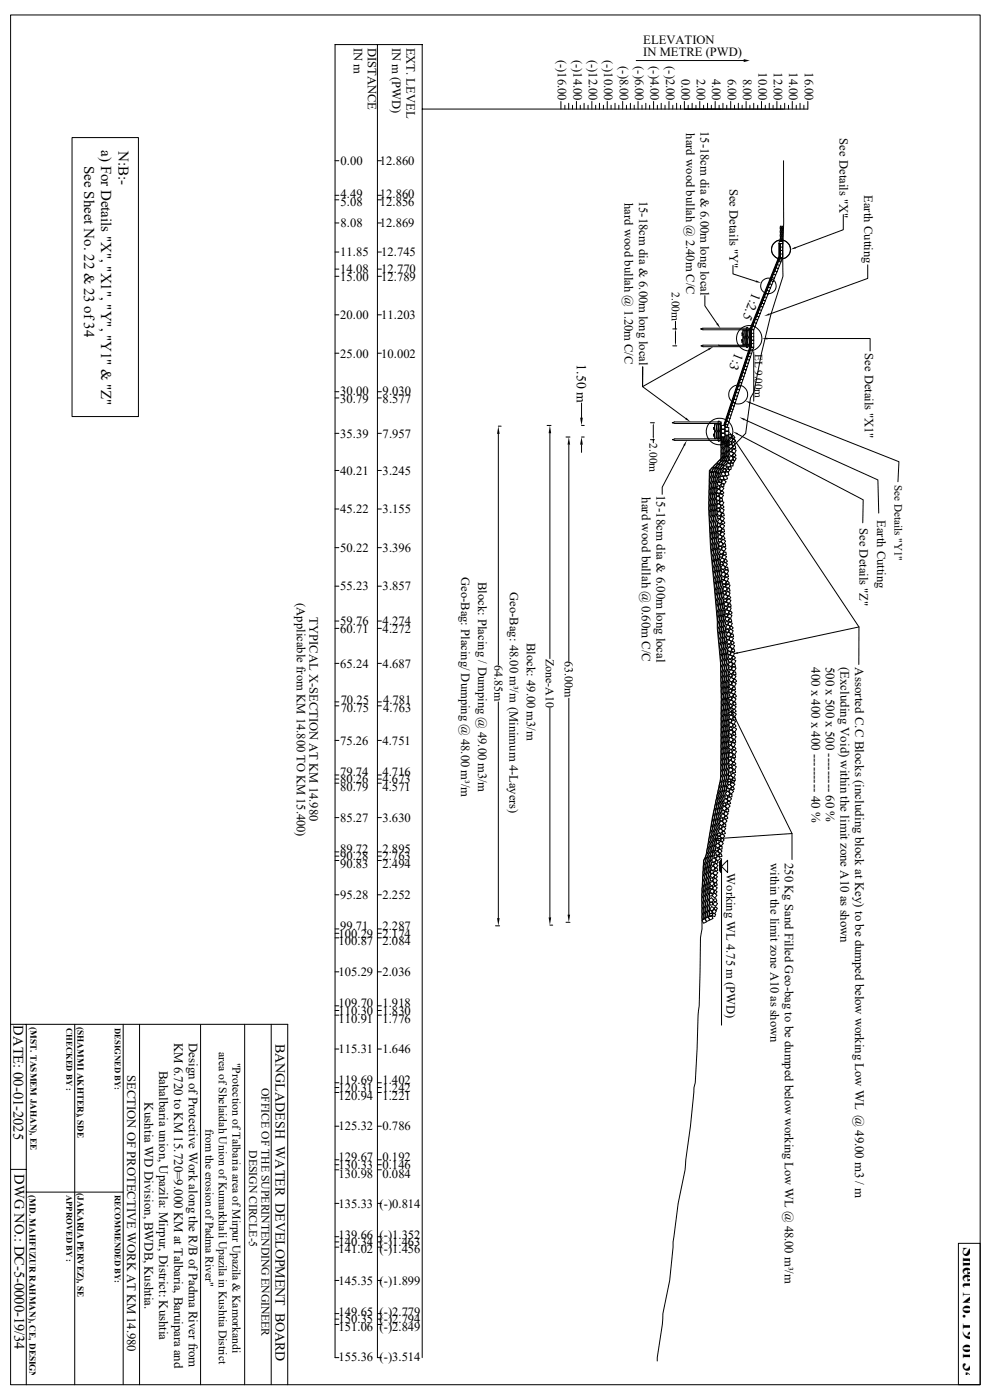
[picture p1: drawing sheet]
<svg xmlns="http://www.w3.org/2000/svg" width="297mm" height="420mm" viewBox="0 0 297 420" stroke-linecap="round" stroke-linejoin="round" font-family="sans-serif">
<defs><g id="words">
<text font-size="5.2" x="288.6" y="374.1" transform="rotate(90 288.6 374.1)">Sheet No. 19 of 34</text>
<g font-size="4.5">
<text x="30.4" y="45" transform="rotate(90 30.4 45)">a) For Details &quot;X&quot;, &quot;X1&quot;, &quot;Y&quot;, &quot;Y1&quot; &amp; &quot;Z&quot;</text>
<text x="35.5" y="45.2" transform="rotate(90 35.5 45.2)">N:B:-</text>
<text x="25.2" y="49.8" transform="rotate(90 25.2 49.8)">See Sheet No. 22 &amp; 23 of 34</text>
</g>
<g font-size="4.4">
<text x="4" y="307.6" transform="rotate(90 4 307.6)">DATE: 00-01-2025</text>
<text x="4.3" y="352.3" transform="rotate(90 4.3 352.3)">DWG NO.: DC-5-0000-19/34</text>
</g>
<text font-size="4.2" x="82.6" y="313.1" transform="rotate(90 82.6 313.1)">BANGLADESH WATER DEVELOPMENT BOARD</text>
<g font-size="4.1">
<text x="225.5" y="87.7" transform="rotate(112 225.5 87.7)">1:2.5</text>
<text x="220.3" y="105.7" transform="rotate(112 220.3 105.7)">1:3</text>
<text x="172.9" y="109.3" transform="rotate(90 172.9 109.3)">1.50 m</text>
</g>
<g font-size="3.9">
<text x="192.4" y="149.1" transform="rotate(90 192.4 149.1)">hard wood bullah @ 0.60m C/C</text>
<text x="196.8" y="148.4" transform="rotate(90 196.8 148.4)">15-18cm dia &amp; 6.00m long local</text>
<text x="243.2" y="200.2" transform="rotate(90 243.2 200.2)">400 x 400 x 400 --------- 40 %</text>
<text x="247.5" y="200.1" transform="rotate(90 247.5 200.1)">500 x 500 x 500 --------- 60 %</text>
<text x="251.9" y="200.1" transform="rotate(90 251.9 200.1)">(Excluding Void) within the limit zone A10 as shown</text>
<text x="256.3" y="200.2" transform="rotate(90 256.3 200.2)">Assorted C.C Blocks (including block at Key) to be dumped below working Low WL @ 49.00 m3 / m</text>
<text x="52.2" y="312.8" transform="rotate(90 52.2 312.8)">KM 6.720 to KM 15.720=9.000 KM at Talbaria, Baruipara and</text>
<text x="56.6" y="312.9" transform="rotate(90 56.6 312.9)">Design of Protective Work along the R/B of Padma River from</text>
<text x="47.7" y="321.2" transform="rotate(90 47.7 321.2)">Bahalbaria union, Upazila: Mirpur, District: Kushtia</text>
<text x="43.3" y="330.7" transform="rotate(90 43.3 330.7)">Kushtia WD Division, BWDB, Kushtia.</text>
</g>
<g font-size="3.8">
<text x="106" y="14.3" transform="rotate(90 106 14.3)">IN m</text>
<text x="110.3" y="14.3" transform="rotate(90 110.3 14.3)">DISTANCE</text>
<text x="117.6" y="14.3" transform="rotate(90 117.6 14.3)">IN m (PWD)</text>
<text x="121.9" y="14.3" transform="rotate(90 121.9 14.3)">EXT. LEVEL</text>
<text x="167.2" y="17.9" transform="rotate(90 167.2 17.9)">(-)16.00</text>
<text x="171.9" y="17.9" transform="rotate(90 171.9 17.9)">(-)14.00</text>
<text x="176.5" y="17.9" transform="rotate(90 176.5 17.9)">(-)12.00</text>
<text x="181.1" y="17.9" transform="rotate(90 181.1 17.9)">(-)10.00</text>
<text x="192.8" y="13.3">ELEVATION</text>
<text x="192.8" y="16.9">IN METRE (PWD)</text>
<text x="185.7" y="19.8" transform="rotate(90 185.7 19.8)">(-)8.00</text>
<text x="190.3" y="19.8" transform="rotate(90 190.3 19.8)">(-)6.00</text>
<text x="195" y="19.8" transform="rotate(90 195 19.8)">(-)4.00</text>
<text x="199.6" y="19.8" transform="rotate(90 199.6 19.8)">(-)2.00</text>
<text x="204.2" y="23.6" transform="rotate(90 204.2 23.6)">0.00</text>
<text x="208.8" y="23.6" transform="rotate(90 208.8 23.6)">2.00</text>
<text x="213.4" y="23.6" transform="rotate(90 213.4 23.6)">4.00</text>
<text x="218.1" y="23.6" transform="rotate(90 218.1 23.6)">6.00</text>
<text x="222.7" y="23.6" transform="rotate(90 222.7 23.6)">8.00</text>
<text x="227.3" y="21.7" transform="rotate(90 227.3 21.7)">10.00</text>
<text x="231.9" y="21.7" transform="rotate(90 231.9 21.7)">12.00</text>
<text x="236.6" y="21.7" transform="rotate(90 236.6 21.7)">14.00</text>
<text x="241.2" y="21.7" transform="rotate(90 241.2 21.7)">16.00</text>
<text x="205.6" y="40" transform="rotate(90 205.6 40)">hard wood bullah @ 2.40m C/C</text>
<text x="209.9" y="39.2" transform="rotate(90 209.9 39.2)">15-18cm dia &amp; 6.00m long local</text>
<text x="251.6" y="41.5" transform="rotate(90 251.6 41.5)">See Details &quot;X&quot;</text>
<text x="102.1" y="49.5">0.00</text>
<text x="113.8" y="49.5">12.860</text>
<text x="102.1" y="59.5">4.49</text>
<text x="113.8" y="59.5">12.860</text>
<text x="218.6" y="56.6" transform="rotate(90 218.6 56.6)">See Details &quot;Y&quot;</text>
<text x="259" y="58.5" transform="rotate(90 259 58.5)">Earth Cutting</text>
<text x="102.1" y="61.8">5.08</text>
<text x="113.8" y="61.8">12.856</text>
<text x="187.2" y="60.9" transform="rotate(90 187.2 60.9)">hard wood bullah @ 1.20m C/C</text>
<text x="191.5" y="60.2" transform="rotate(90 191.5 60.2)">15-18cm dia &amp; 6.00m long local</text>
<text x="102.1" y="68.2">8.08</text>
<text x="113.8" y="68.2">12.869</text>
<text x="102" y="76.9">11.85</text>
<text x="114.3" y="76.9">12.745</text>
<text x="102" y="82">14.08</text>
<text x="114.3" y="82">12.770</text>
<text x="102" y="84.2">15.00</text>
<text x="114.3" y="84.2">12.789</text>
<text x="102" y="95.7">20.00</text>
<text x="114.3" y="95.7">11.203</text>
<text x="102" y="107.3">25.00</text>
<text x="114.3" y="107.3">10.002</text>
<text x="259.2" y="105.9" transform="rotate(90 259.2 105.9)">See Details &quot;X1&quot;</text>
<text x="102" y="118.5">30.00</text>
<text x="114.7" y="118.5">9.030</text>
<text x="102" y="121">30.79</text>
<text x="114.7" y="121">8.577</text>
<text x="102" y="131.3">35.39</text>
<text x="114.7" y="131.3">7.957</text>
<text x="102" y="142.4">40.21</text>
<text x="114.7" y="142.4">3.245</text>
<text x="102" y="154">45.22</text>
<text x="114.7" y="154">3.155</text>
<text x="262.9" y="156" transform="rotate(90 262.9 156)">Earth Cutting</text>
<text x="257.6" y="158.4" transform="rotate(90 257.6 158.4)">See Details &quot;Z&quot;</text>
<text x="102" y="165.6">50.22</text>
<text x="114.7" y="165.6">3.396</text>
<text x="138.2" y="173.1" transform="rotate(90 138.2 173.1)">Geo-Bag: Placing/ Dumping @ 48.00 m³/m</text>
<text x="102" y="177.1">55.23</text>
<text x="114.7" y="177.1">3.857</text>
<text x="143.3" y="174.5" transform="rotate(90 143.3 174.5)">Block: Placing / Dumping @ 49.00 m3/m</text>
<text x="152.8" y="177.6" transform="rotate(90 152.8 177.6)">Geo-Bag: 48.00 m³/m (Minimum 4-Layers)</text>
<text x="89" y="180.9" transform="rotate(90 89 180.9)">(Applicable from KM 14.800 TO KM 15.400)</text>
<text x="92.8" y="185.2" transform="rotate(90 92.8 185.2)">TYPICAL X-SECTION AT KM 14.980</text>
<text x="102" y="187.6">59.76</text>
<text x="102" y="189.8">60.71</text>
<text x="114.7" y="187.6">4.274</text>
<text x="114.7" y="189.8">4.272</text>
<text x="157.9" y="192.8" transform="rotate(90 157.9 192.8)">Block: 49.00 m3/m</text>
<text x="102" y="200.3">65.24</text>
<text x="114.7" y="200.3">4.687</text>
<text x="102.1" y="211.3">70.25</text>
<text x="102.1" y="213.6">70.75</text>
<text x="114.8" y="211.3">4.781</text>
<text x="114.8" y="213.6">4.763</text>
<text x="101.9" y="223.4">75.26</text>
<text x="114.6" y="223.4">4.751</text>
<text x="101.9" y="232.7">79.74</text>
<text x="114.6" y="232.7">4.716</text>
<text x="101.9" y="235">80.26</text>
<text x="101.9" y="237.2">80.79</text>
<text x="114.6" y="235">4.673</text>
<text x="114.6" y="237.2">4.571</text>
<text x="101.9" y="246.5">85.27</text>
<text x="114.6" y="246.5">3.630</text>
<text x="101.9" y="255.9">89.72</text>
<text x="114.6" y="255.9">2.895</text>
<text x="101.9" y="258.1">90.28</text>
<text x="101.9" y="260.3">90.83</text>
<text x="114.6" y="258.1">2.763</text>
<text x="114.6" y="260.3">2.494</text>
<text x="217.7" y="262" transform="rotate(90 217.7 262)">Working WL 4.75 m (PWD)</text>
<text x="230.9" y="258.9" transform="rotate(90 230.9 258.9)">within the limit zone A10 as shown</text>
<text x="235.2" y="258.9" transform="rotate(90 235.2 258.9)">250 Kg Sand Filled Geo-bag to be dumped below working Low WL @ 48.00 m³/m</text>
<text x="101.9" y="269.7">95.28</text>
<text x="114.6" y="269.7">2.252</text>
<text x="101.5" y="281.3">100.29</text>
<text x="101.9" y="279">99.71</text>
<text x="114.6" y="279">2.287</text>
<text x="114.6" y="281.3">2.174</text>
<text x="101.5" y="283.5">100.87</text>
<text x="114.6" y="283.5">2.084</text>
<text x="101.5" y="292.9">105.29</text>
<text x="114.6" y="292.9">2.036</text>
<text x="101.5" y="302.1">109.70</text>
<text x="101.5" y="304.4">110.30</text>
<text x="114.6" y="302.1">1.918</text>
<text x="114.6" y="304.4">1.830</text>
<text x="101.5" y="306.8">110.91</text>
<text x="114.6" y="306.8">1.776</text>
<text x="101.5" y="316">115.31</text>
<text x="114.6" y="316">1.646</text>
<text x="38.1" y="322.5" transform="rotate(90 38.1 322.5)">SECTION OF PROTECTIVE WORK AT KM 14.980</text>
<text x="101.5" y="325.2">119.69</text>
<text x="101.5" y="327.6">120.31</text>
<text x="114.6" y="325.2">1.402</text>
<text x="114.6" y="327.6">1.242</text>
<text x="101.5" y="330.1">120.94</text>
<text x="114.6" y="330.1">1.221</text>
<text x="101.5" y="339.1">125.32</text>
<text x="114.6" y="339.1">0.786</text>
<text x="101.5" y="348.2">129.67</text>
<text x="101.5" y="350.7">130.33</text>
<text x="101.5" y="353.3">130.98</text>
<text x="114.6" y="348.2">0.192</text>
<text x="114.6" y="350.7">0.146</text>
<text x="114.6" y="353.3">0.084</text>
<text x="101.5" y="362.3">135.33</text>
<text x="113.7" y="362.3">(-)0.814</text>
<text x="101.5" y="371.6">139.66</text>
<text x="113.7" y="371.6">(-)1.352</text>
<text x="101.5" y="373.8">140.34</text>
<text x="101.5" y="376">141.02</text>
<text x="113.7" y="373.8">(-)1.463</text>
<text x="113.7" y="376">(-)1.456</text>
<text x="101.5" y="385.4">145.35</text>
<text x="113.7" y="385.4">(-)1.899</text>
<text x="101.5" y="394.8">149.65</text>
<text x="113.7" y="394.8">(-)2.779</text>
<text x="101.5" y="397">150.35</text>
<text x="101.5" y="399.2">151.06</text>
<text x="113.7" y="397">(-)2.794</text>
<text x="113.7" y="399.2">(-)2.849</text>
<text x="101.5" y="408.2">155.36 (-)3.514</text>
</g>
<g font-size="3.6">
<text x="163.6" y="197.7" transform="rotate(90 163.6 197.7)">Zone-A10</text>
<text x="148.2" y="199.5" transform="rotate(90 148.2 199.5)">64.85m</text>
<text x="169.3" y="198.4" transform="rotate(90 169.3 198.4)">63.00m</text>
</g>
<g font-size="3.5">
<text x="65.6" y="315.5" transform="rotate(90 65.6 315.5)">area of Shelaidah Union of Kumarkhali Upazila in Kushtia District</text>
<text x="69.6" y="318.8" transform="rotate(90 69.6 318.8)">&quot;Protection of Talbaria area of Mirpur Upazila &amp; Kamorkandi</text>
<text x="78.4" y="326.3" transform="rotate(90 78.4 326.3)">OFFICE OF THE SUPERINTENDING ENGINEER</text>
<text x="61.6" y="338.8" transform="rotate(90 61.6 338.8)">from the erosion of Padma River&quot;</text>
<text x="74.6" y="345.1" transform="rotate(90 74.6 345.1)">DESIGN CIRCLE-5</text>
</g>
<g font-size="3.4">
<text x="201.3" y="87.6" transform="rotate(90 201.3 87.6)">2.00m</text>
<text x="194.6" y="133" transform="rotate(90 194.6 133)">2.00m</text>
</g>
<g font-size="3.3">
<text x="226.2" y="106.1" transform="rotate(90 226.2 106.1)">EL 9.00m</text>
<text x="268.1" y="145.5" transform="rotate(90 268.1 145.5)">See Details &quot;Y1&quot;</text>
</g>
<g font-size="2.8">
<text x="9.1" y="308.1" transform="rotate(90 9.1 308.1)">(MST. TASMEM JAHAN), EE</text>
<text x="23.2" y="308.1" transform="rotate(90 23.2 308.1)">(SHAMMI AKHTER), SDE</text>
<text x="8.8" y="358.6" transform="rotate(90 8.8 358.6)">(MD. MAHFUZUR RAHMAN), CE, DESIGN</text>
<text x="23.2" y="358" transform="rotate(90 23.2 358)">(JAKARIA PERVEZ), SE</text>
</g>
<g font-size="2.6">
<text x="19.9" y="308.4" transform="rotate(90 19.9 308.4)">CHECKED BY :</text>
<text x="34.5" y="308.4" transform="rotate(90 34.5 308.4)">DESIGNED BY:</text>
<text x="19.9" y="358.5" transform="rotate(90 19.9 358.5)">APPROVED BY :</text>
<text x="34.5" y="358.5" transform="rotate(90 34.5 358.5)">RECOMMENDED BY:</text>
</g>
</g></defs>
<g fill="none" stroke="#000" stroke-width=".3">
<path d="M3.2 4.5h290.6v410.9h-290.6zM113.1 13.4v393.9h1.2M190.7 18.2h32.2M168.1 30.4v2.3M169.3 31.6v1.1M170.4 31v1.7M171.6 31.6v1.1M172.8 30.4v2.3M173.9 31.6v1.1M175 31v1.7M176.2 31.6v1.1M177.4 30.4v2.3"/>
<path d="M178.5 31.6v1.1M179.7 31v1.7M180.8 31.6v1.1M182 30.4v2.3M183.1 31.6v1.1M184.3 31v1.7M185.5 31.6v1.1M186.6 30.4v2.3M187.7 31.6v1.1M188.9 31v1.7M190.1 31.6v1.1M191.2 30.4v2.3"/>
<path d="M192.4 31.6v1.1M193.5 31v1.7M194.7 31.6v1.1M195.9 30.4v2.3M197 31.6v1.1M198.2 31v1.7M199.3 31.6v1.1M200.5 30.4v2.3M201.6 31.6v1.1M202.8 31v1.7M204 31.6v1.1M205.1 32.7h11z"/>
<path d="M205.1 30.4v2.3M206.2 31.6v1.1M207.4 31v1.7M208.6 31.6v1.1M209.7 30.4v2.3M210.9 31.6v1.1M212 31v1.7M213.2 31.6v1.1M214.3 30.4v2.3M215.5 31.6v1.1M216.7 31v1.7M217.8 31.6v1.1"/>
<path d="M219 30.4v2.3M220.1 31.6v1.1M221.3 31v1.7M222.4 31.6v1.1M223.6 30.4v2.3M224.7 31.6v1.1M225.9 31v1.7M227.1 31.6v1.1M228.2 30.4v2.3M229.4 31.6v1.1M230.5 31v1.7M231.7 31.6v1.1"/>
<path d="M232.8 30.4v2.3M234 31.6v1.1M235.2 31v1.7M236.3 31.6v1.1M237.4 30.4v2.3M238.6 31.6v1.1M239.8 31v1.7M240.9 31.6v1.1M242.1 30.4v2.3h-115.6M21.6 41.3h19.9v83.7h-19.9zM100.4 48.2h1.2M100.4 58.6h1.2"/>
<path d="M100.4 59.9h1.2M113.1 48.2h1.2M113.1 58.6h1.2M113.1 59.9h1.2M234.8 48.2l-.1 34.7-3.7 11.5-2.8 11.6-2.2 11.5-1.1 1.9-1.4 10.6-10.9 11.1-.2 11.6 .5 11.6 3 34.7 .3 11.6-.2 21.9-.3 2.4-2.2 10.4-1.7 10.3-.3 1.2-.6 1.3-.6 10.3 .1 10.3-.5 2.6-.4 20.5-.3 2.7-.3 10.2-.5 10.1-.4 1.5-1.1 11.6a195.4 195.4 0 0 1-3.7 23.1l-1.5 11.6-1 11.5-2 10-.2 3.2-1.5 11M100.4 66.9h1.2M100.4 75.6h1.2M113.1 66.9h1.2M113.1 75.6h1.2M219.7 79.6v2.6l6.9 2.2M233 79.4l.6 .2M233.4 78.4l.6 .3"/>
<path d="M233.5 78.1l.6 .3M233.6 73.1v3.9l-8.6 21.8v5.2l-7.9 23.6M233.8 77.4l.6 .3M233.8 72.4h.8M233.9 70.1a.62 .62 0 0 1 0 1.1zM233.9 71.3a.62 .62 0 0 1 0 1zM233.9 67.9a.62 .62 0 0 1 0 1zM233.9 69a.62 .62 0 0 1 0 1zM233.9 75.1h.7M233.9 77.1l-8.7 21.7v5.3M233.9 76.2h.7M234.3 70.1a.62 .62 0 0 1 0 1.1z"/>
<path d="M234.3 71.3a.62 .62 0 0 1 0 1zM234.3 67.9a.62 .62 0 0 1 0 1zM234.3 69a.62 .62 0 0 1 0 1zM234.6 72.4h-1.1v.7h1.1h-.7v4.2M234.6 74.1h-.7v3.2h.7M234.6 73.1h-1.2v3.9l-8.7 21.7v5.3l-7.8 23.6M234.6 72.4v4.9M234.6 77.3l-8.7 21.6M252.7 64.4v4.5l-14.3 5.4M260.1 79.5v4l-29.6 10.8M100.4 80.7h1.2M100.4 82.9h1.2"/>
<path d="M100.4 94.4h1.2M113.1 80.7h1.2M113.1 82.9h1.2M113.1 94.4h1.2M201.6 98.7h1.2M202.4 96.4v2.3M202.4 99.6v3.2M210 98.7l.7-.2h13.9v.4h-13.9zM211.2 88.7v3l3.7 5.4M222.6 98.9v4.6M222.8 99a1.65 1.65 0 0 1 .4 2l-.1 .2a1.65 1.65 0 0 1-.3-2.1zM223.5 99a1.65 1.65 0 0 1 .3 2l-.1 .2a1.65 1.65 0 0 1-.3-2.1z"/>
<path d="M223.7 98.5l.1-.3 .3 .3M223.7 98.9l.1 .3 .3-.3M223.7 98.6v5.5M224.1 99a1.65 1.65 0 0 1 .4 2l-.1 .2a1.65 1.65 0 0 1-.4-2.1zM224.6 98.9v5.1h-13.9l-.6-.2 .6-.3h13.9M225.2 100h.7M225.2 98.9h.7M225.3 98.7l.6 .2M225.6 97.7l.7 .3M225.9 98.9v5.2M226 96.7l.7 .3M226.4 95.8l.7 .2"/>
<path d="M226.8 94.8l.7 .3M227.2 93.9l.6 .2M227.6 92.9l.6 .2M228 91.9l.6 .3M228.3 90.9l.7 .3M228.7 90l.7 .3M229.1 89l.7 .3M229.5 88.1l.7 .2M229.9 87.1l.6 .2M230.3 86.1l.6 .3M230.7 85.1l.6 .3M231.1 84.2l.6 .3"/>
<path d="M231.4 83.2l.7 .3M231.8 82.3l.7 .2M232.2 81.3l.7 .2M232.6 80.3l.7 .3M100.4 106h1.2M100.4 117.5h1.2M100.4 119.4h1.2M113.1 106h1.2M113.1 117.5h1.2M113.1 119.4h1.2M201.6 103.8h1.2M212.3 104.9l-19.7 11.1v-5.9v5.9l12.9 9.6"/>
<path d="M215.3 103.5l.5 .3h8.8M220 119.7l.6 .2M220.3 118.7l.7 .2M220.6 117.7l.7 .2M221 116.7l.7 .2M221.3 115.7l.7 .3M221.7 114.7l.6 .2M222 113.7l.6 .3M222.3 112.7l.7 .3M222.6 102.2l-.3-.3 .3 .3-.3 .3M222.6 102.4l-.3-.2 .3 .2-.3 .3M222.6 111.8l.7 .2"/>
<path d="M222.7 100.2l-.3-.3 .3 .3-.4 .3M222.7 100.4l-.3-.3 .3 .3-.4 .3M222.8 101.3a1.65 1.65 0 0 1 .4 2l-.1 .2a1.65 1.65 0 0 1-.3-2.1zM223 110.8l.6 .2M223.3 109.8l.6 .2M223.5 101.3a1.65 1.65 0 0 1 .3 2l-.1 .2a1.65 1.65 0 0 1-.3-2.1zM223.6 108.8l.7 .2M223.7 103.5l.1-.2 .3 .2M223.7 104l.1 .3 .3-.3M223.9 107.8l.7 .2M224.2 101.3a1.65 1.65 0 0 1 .3 2l-.1 .2a1.65 1.65 0 0 1-.3-2.1zM224.3 106.8l.6 .3"/>
<path d="M224.6 105.8l.7 .2M224.9 104.9l.7 .2M225.2 104.1l.6 .3M225.2 102.1h.7zM225.2 103.1h.7M225.2 102.1h.7M225.2 104l-7.9 23.9 .6 .3 8-24.1M225.9 101h-.7v3.1h.7M225.9 105.5v14.9M230 101.6h30.8v3.7M100.4 130h1.2M113.1 130h1.2"/>
<path d="M149.4 127.8h.8M149.4 130.2v69.3M164 127.6h1.1M164.8 130v67.6M169.6 131.1h1.2M170.5 133.4v65M174.3 127.6h.8M174.3 131.1h.8M174.3 120.9v4.4M174.3 133.4v2.3M194.9 126.8h1.2M194.9 131.9h1.2"/>
<path d="M195.8 127.8v3.2M195.8 131.9v.9M201.5 126.8l.6-.2h14v.4h-14zM205 133.7l-6.5 12.5v2.1M214 139.7l.8-.6a1.13 1.13 0 0 1-1 1.2zM214.1 130.3l-.3-.3 .3 .3-.3 .3M214.1 130.6l-.3-.3 .3 .3-.3 .3M214.2 128.3l-.3-.3 .3 .3-.4 .3M214.2 128.5l-.3-.2 .3 .2-.4 .4M214.2 127v4.7M214.3 127.1a1.65 1.65 0 0 1 .4 2.1l-.1 .1a1.65 1.65 0 0 1-.4-2zM214.4 129.4a1.65 1.65 0 0 1 .3 2l-.1 .2a1.65 1.65 0 0 1-.3-2z"/>
<path d="M214.7 139.9l.8-.6a1.13 1.13 0 0 1-1.1 1.2zM215 127.1a1.65 1.65 0 0 1 .3 2.1l-.1 .1a1.65 1.65 0 0 1-.3-2zM215 129.4a1.65 1.65 0 0 1 .3 2v.2a1.65 1.65 0 0 1-.4-2zM215.2 138.5l.8-.6a1.13 1.13 0 0 1-1 1.2zM215.2 131.7l.1-.3 .3 .3M215.2 132.2l.1 .2 .3-.2M215.2 127.1l.1 .2 .3-.2M215.4 140l.8-.6a1.13 1.13 0 0 1-1.1 1.2zM215.6 127.1a1.65 1.65 0 0 1 .4 2l-.1 .2a1.65 1.65 0 0 1-.3-2zM215.6 129.4a1.65 1.65 0 0 1 .4 2l-.1 .2a1.65 1.65 0 0 1-.3-2.1zM215.6 126.6l-.1-.3-.3 .3v5.5M215.9 138.7l.8-.6a1.13 1.13 0 0 1-1.1 1.2z"/>
<path d="M216.1 130h1.2v1.1h-1.2zM216.1 127.9v3.9M216.1 128.8h1.2v-1.2h-1.2v1.2h1.2M216.1 127v5.1h-13.9l-.7-.2 .7-.2h13.9M216.1 130h.1M216.1 126.6v11M216.2 133.4l-.1 .2M216.3 132.8a1.23 1.23 0 0 1 0 1.7l-.2-1zM216.3 136a1.23 1.23 0 0 1 0 1.6l-.2-.9zM216.4 131.1a1.23 1.23 0 0 1-.1 1.7l-.1-.9zM216.4 131.1a1.23 1.23 0 0 1-.1 1.7l-.1-1zM216.4 134.5a1.23 1.23 0 0 1-.1 1.7l-.1-.9z"/>
<path d="M216.4 132.8h.1M216.4 137.1l.1-.2a1.15 1.15 0 0 1-.5 1.6zM216.6 138.8l.8-.6a1.13 1.13 0 0 1-1.1 1.2zM216.9 132.8a1.23 1.23 0 0 1 0 1.6l-.2-.9zM216.9 136a1.23 1.23 0 0 1 0 1.6l-.2-.9zM217 131.1a1.23 1.23 0 0 1-.1 1.7l-.2-1zM217 131.1a1.23 1.23 0 0 1-.1 1.6l-.2-.9zM217 134.5a1.23 1.23 0 0 1-.1 1.6l-.2-.9zM217 137l.2-.1a1.15 1.15 0 0 1-.5 1.5zM217.1 139l.8-.6a1.13 1.13 0 0 1-1 1.2zM217.2 139.6l.6 .4-.4 .7-.7-.4zM217.3 129.4h1.1v1.1h-1.1z"/>
<path d="M217.3 128.8v1.2h-1.2M217.3 128.8h-1.2v1.2h1.2M217.3 129.4h1.1v-1.2h-1.1v1.2h1.1M217.5 127.3l.6 .3M217.5 130.6a1.23 1.23 0 0 1 0 1.6l-.2-.9zM217.5 132.3a1.23 1.23 0 0 1 0 1.7l-.2-.9zM217.5 132.3a1.23 1.23 0 0 1 0 1.6l-.2-.9zM217.5 133.9a1.23 1.23 0 0 1 0 1.7l-.2-1zM217.5 135.4a1.23 1.23 0 0 1 0 1.6l-.2-.9zM217.6 136.9l.2-.1a1.15 1.15 0 0 1-.5 1.5zM217.7 139.2l1-.3 .3 1.1-1 .2zM217.8 126.3l.6 .2"/>
<path d="M218.1 130.6a1.23 1.23 0 0 1 0 1.6l-.2-.9zM218.1 133.9a1.23 1.23 0 0 1 0 1.7l-.2-1zM218.1 135.3a1.23 1.23 0 0 1 0 1.7l-.2-.9zM218.1 125.3l.7 .3M218.1 137l.2-.1a1.15 1.15 0 0 1-.5 1.5zM218.1 132.3a1.23 1.23 0 0 1 0 1.6l-.2-.9zM218.1 132.2a1.23 1.23 0 0 1 0 1.7l-.2-.9zM218.3 130.6l.7-.4 .4 .8-.8 .3zM218.3 132.8l.7-.4 .5 .7-.7 .4zM218.4 140h.8l-.1 .8h-.8zM218.4 137.2l1.1-.3 .2 1-1 .3zM218.4 137.9l.8 .4-.5 .8-.6-.5z"/>
<path d="M218.4 124.3l.7 .3M218.5 134.7l.7-.2 .3 .8-.8 .2zM218.8 123.4l.6 .2M218.9 131.2l.8 .6-.6 .8-.8-.6zM218.9 133.2l.9 .6-.6 .9-.9-.6zM218.9 135.4l.9 .5-.4 .9-1-.4zM218.9 138.9l.9 .1-.1 .8-.8-.1zM219 122.6l.7 .3M219.2 131.1l.6-.5 .5 .7-.7 .4zM219.2 133.1l.7-.5 .4 .7-.6 .4zM219.3 130.7l38.1 57.4v11.2M219.3 121.6l.7 .2"/>
<path d="M219.4 132l.6-.4 .5 .6-.7 .5zM219.5 137.9l.7 .4-.4 .7-.7-.4zM219.5 136.5l.6-.5 .5 .6-.6 .6zM219.5 133.8l.8-.1 .2 .8-.8 .1zM219.7 120.6l.6 .3M219.7 134.6l.9 .5-.4 .9-1-.5zM220 137.1l.6 .4-.3 .7-.7-.4zM221.1 130.2l37.6 19.7-.1 6.9M223.1 125.9l40 18.1 .3 9.9M224.9 120.9l44.5 17.6-.3 6M100.4 141.1h1.2M100.4 152.7h1.2"/>
<path d="M113.1 141.1h1.2M113.1 152.7h1.2M212.7 148.3a1.23 1.23 0 0 1-.1 1.7l-.1-.9zM212.7 150a1.23 1.23 0 0 1-.1 1.7l-.1-1zM212.7 146.6a1.23 1.23 0 0 1 0 1.7l-.2-.9zM212.7 151.7a1.23 1.23 0 0 1 0 1.6l-.2-.9zM212.7 153.3a1.11 1.11 0 0 1 .2 1.7 1.46 1.46 0 0 1-.2-1.7zM212.8 143.3a1.23 1.23 0 0 1 0 1.6l-.2-.9zM212.8 145a1.23 1.23 0 0 1 0 1.6l-.2-.9zM212.9 141.6a1.23 1.23 0 0 1-.1 1.6l-.2-.9zM212.9 155a1.23 1.23 0 0 1-.1 1.6l-.2-.9zM212.9 156.7a1.21 1.21 0 0 1 0 1.6l-.2-.6z"/>
<path d="M213 158.4a1.21 1.21 0 0 1 0 1.6l-.2-.6zM213.3 148.1a1.23 1.23 0 0 1-.1 1.6l-.1-.9zM213.3 149.8a1.23 1.23 0 0 1-.1 1.6l-.1-.9zM213.3 151.4a1.23 1.23 0 0 1 0 1.7l-.2-1zM213.3 153.1a1.11 1.11 0 0 1 .1 1.7 1.46 1.46 0 0 1-.1-1.7zM213.4 140.4l.2-.1a1.43 1.43 0 0 1-.8 1.4l.1-.6zM213.4 146.4a1.23 1.23 0 0 1-.1 1.7l-.2-.9zM213.4 144.7a1.23 1.23 0 0 1 0 1.7l-.2-.9zM213.4 141.4a1.23 1.23 0 0 1 0 1.6l-.2-.9zM213.4 143a1.23 1.23 0 0 1 0 1.7l-.2-.9zM213.5 154.8a1.23 1.23 0 0 1-.1 1.6l-.1-.9zM213.5 156.4a1.21 1.21 0 0 1 0 1.7l-.2-.7z"/>
<path d="M213.5 158.1a1.21 1.21 0 0 1 .1 1.7l-.2-.7zM213.7 159.8a1.21 1.21 0 0 1 0 1.7l-.2-.7zM213.9 148.2a1.23 1.23 0 0 1-.1 1.6l-.1-.9zM213.9 149.9a1.23 1.23 0 0 1-.1 1.6l-.1-.9zM213.9 146.5a1.23 1.23 0 0 1 0 1.7l-.2-1zM213.9 151.5a1.23 1.23 0 0 1 0 1.7l-.2-1zM213.9 153.2a1.11 1.11 0 0 1 .1 1.6 1.46 1.46 0 0 1-.1-1.6zM214 140.4l.2-.1a1.43 1.43 0 0 1-.8 1.5l.1-.7zM214 143.1a1.23 1.23 0 0 1 0 1.6l-.2-.9zM214 144.8a1.23 1.23 0 0 1 0 1.7l-.2-1zM214 141.4a1.23 1.23 0 0 1 0 1.7l-.2-.9zM214 154.9a1.23 1.23 0 0 1 0 1.6l-.2-.9z"/>
<path d="M214.1 156.5a1.21 1.21 0 0 1 0 1.6l-.2-.6zM214.1 158.1a1.21 1.21 0 0 1 .1 1.7l-.2-.7zM214.2 159.9a1.21 1.21 0 0 1 .1 1.6l-.2-.6zM214.5 148a1.23 1.23 0 0 1-.1 1.6l-.2-.9zM214.5 149.7a1.23 1.23 0 0 1-.1 1.6l-.2-.9zM214.5 146.3a1.23 1.23 0 0 1 0 1.7l-.2-1zM214.5 151.3a1.23 1.23 0 0 1 0 1.7l-.2-.9zM214.5 153a1.11 1.11 0 0 1 .1 1.6 1.46 1.46 0 0 1-.1-1.6zM214.6 142.9a1.23 1.23 0 0 1-.1 1.7l-.1-1zM214.6 144.7a1.23 1.23 0 0 1-.1 1.6l-.1-.9zM214.6 148.1l.8-.1 .1 .8-.7 .1zM214.6 141.2a1.23 1.23 0 0 1 0 1.7l-.2-1z"/>
<path d="M214.7 140.3l.1-.2a1.19 1.19 0 0 1-.5 1.6l-.1-.4zM214.7 154.6a1.23 1.23 0 0 1-.1 1.6l-.1-.9zM214.7 156.3a1.21 1.21 0 0 1 0 1.6l-.2-.6zM214.7 157.9a1.21 1.21 0 0 1 .1 1.7l-.3-.6zM214.8 159.6a1.21 1.21 0 0 1 0 1.7l-.2-.6zM214.8 150.4l.8-.3 .2 .8-.8 .2zM214.8 152.7l.8-.3 .2 .8-.8 .3zM214.8 145.9l.8-.2 .2 .8-.8 .2zM214.9 157.2l.8-.1 .2 .8-.8 .1zM215 148.8l.9 .6-.6 .8-.8-.6zM215.1 154.9l.8-.2 .1 .8-.8 .2zM215.1 159.5l.8-.2 .1 .8-.7 .2z"/>
<path d="M215.2 140.6l.1-.1a1.19 1.19 0 0 1-.5 1.5l-.1-.4zM215.2 151.1l.9 .5-.5 .9-.9-.5zM215.2 141.8a1.21 1.21 0 0 1-.2 1.6l-.1-.9zM215.3 146.7l.9 .6-.6 .8-.9-.5zM215.3 143.3a1.24 1.24 0 0 1-.3 1.6l-.1-.7zM215.3 153.4l1 .4-.5 1-.9-.5zM215.4 144l.8-.2 .1 .8-.8 .2zM215.4 144.4l.9 .5-.6 .9-.9-.6zM215.6 157.9l.8 .6-.5 .9-.9-.6zM215.6 155.7l.9 .6-.6 .8-.9-.6zM215.6 149.6l.9-.1 .1 .8-.8 .2zM215.7 143l1-.2 .3 1-1 .3z"/>
<path d="M215.8 140.8l.1-.2a1.19 1.19 0 0 1-.5 1.6l-.1-.4zM215.8 147.7l.7-.5 .5 .7-.7 .4zM215.9 152l.6-.5 .5 .6-.6 .5zM215.9 141.8l.1-.2a1.19 1.19 0 0 1-.5 1.6l-.1-.4zM215.9 140.2l.8-.6a1.13 1.13 0 0 1-1 1.2zM216 148l.8 .6-.6 .9-.8-.6zM216 150.2l1 .5-.5 .9-.9-.4zM216.1 145.2l.8-.1 .1 .8-.8 .1zM216.1 145.9l.9 .6-.6 .8-.9-.5zM216.1 154.2l.8-.3 .2 .8-.8 .2zM216.2 152.4l.8 .5-.4 .9-1-.4zM216.2 156.7l.6-.5 .5 .7-.7 .5z"/>
<path d="M216.2 158.8l.8-.1 .1 .8-.8 .1zM216.2 141.9l1-.3 .3 1-1 .3zM216.3 154.9l.8 .6-.5 .8-.9-.6zM216.3 157.1l.9 .6-.6 .9-.9-.6zM216.3 159.5l.9 .6-.6 .9-.8-.6zM216.5 140.4l.1-.1a1.19 1.19 0 0 1-.5 1.6l-.1-.5zM216.7 143l1.1-.3 .2 1-1 .3zM216.7 143.9l.9 .6-.6 .8-.8-.5zM217 140.6l.7 .4-.4 .7-.7-.4zM217.2 141.8l1-.3 .3 1-1 .3zM218 140.6l.7 .4-.4 .7-.7-.4zM100.4 164.3h1.2"/>
<path d="M100.4 175.9h1.2M113.1 164.3h1.2M113.1 175.9h1.2M213.1 160.1a1.21 1.21 0 0 1 0 1.6l-.2-.6zM213.1 161.7a1.19 1.19 0 0 1 .2 1.6 1.4 1.4 0 0 1-.2-1.6zM213.3 163.3a1.21 1.21 0 0 1 0 1.7l-.2-.7zM213.4 165a1.21 1.21 0 0 1 .1 1.7l-.3-.6zM213.5 166.7a1.21 1.21 0 0 1 .2 1.6l-.3-.6zM213.6 168.4l.1-.1a1.34 1.34 0 0 1 .1 1.7l-.3-.9zM213.7 161.4a1.19 1.19 0 0 1 .2 1.7 1.4 1.4 0 0 1-.2-1.7zM213.9 163.1a1.21 1.21 0 0 1 0 1.6l-.2-.6zM213.9 170a1.21 1.21 0 0 1 0 1.7l-.2-.7z"/>
<path d="M214 164.7a1.21 1.21 0 0 1 .1 1.7l-.3-.6zM214 171.7a1.21 1.21 0 0 1 .1 1.6l-.2-.6zM214.1 166.4a1.21 1.21 0 0 1 .1 1.7l-.2-.6zM214.1 173.4a1.21 1.21 0 0 1 .1 1.6l-.2-.6zM214.2 168.1l.1-.1a1.34 1.34 0 0 1 .1 1.7l-.3-.9zM214.2 161.4a1.19 1.19 0 0 1 .3 1.7 1.4 1.4 0 0 1-.3-1.7zM214.2 175l.1-.1a1.34 1.34 0 0 1 .1 1.7l-.2-.9zM214.4 163.1a1.21 1.21 0 0 1 .1 1.7l-.3-.7zM214.5 169.7a1.21 1.21 0 0 1 0 1.7l-.2-.7zM214.5 176.7a1.21 1.21 0 0 1 0 1.6l-.2-.6zM214.5 164.7a1.21 1.21 0 0 1 .2 1.7l-.3-.6zM214.6 171.4a1.21 1.21 0 0 1 .1 1.6l-.2-.6z"/>
<path d="M214.6 178.3a1.21 1.21 0 0 1 .1 1.7l-.2-.6zM214.7 166.4a1.21 1.21 0 0 1 .1 1.7l-.3-.6zM214.7 173.1a1.21 1.21 0 0 1 .1 1.6l-.2-.6zM214.8 168l.1-.1a1.34 1.34 0 0 1 .1 1.7l-.3-.9zM214.8 174.7l.1-.1a1.34 1.34 0 0 1 .1 1.7l-.3-.9zM214.8 161.2a1.19 1.19 0 0 1 .3 1.7 1.4 1.4 0 0 1-.3-1.7zM215 162.9a1.21 1.21 0 0 1 .1 1.6l-.3-.6zM215.1 169.8a1.21 1.21 0 0 1 0 1.6l-.2-.6zM215.1 164.5a1.21 1.21 0 0 1 .1 1.7l-.2-.6zM215.1 176.4a1.21 1.21 0 0 1 0 1.7l-.2-.7zM215.1 171.4a1.21 1.21 0 0 1 .2 1.6l-.3-.6zM215.2 178.1a1.21 1.21 0 0 1 .1 1.6l-.2-.6z"/>
<path d="M215.3 166.2a1.21 1.21 0 0 1 .1 1.6l-.3-.6zM215.3 161.8l.8-.2 .1 .8-.8 .2zM215.3 173.1a1.21 1.21 0 0 1 .1 1.6l-.2-.6zM215.3 179.7a1.21 1.21 0 0 1 .1 1.7l-.2-.6zM215.3 167.8l.1-.1a1.34 1.34 0 0 1 .1 1.7l-.2-.9zM215.4 174.7l.1-.1a1.34 1.34 0 0 1 .1 1.7l-.3-.9zM215.4 164l.8-.1 .1 .8-.8 .1zM215.6 160.4l.9 .5-.6 .9-.8-.6zM215.6 169.6a1.21 1.21 0 0 1 .1 1.6l-.2-.6zM215.6 176.4a1.21 1.21 0 0 1 .1 1.7l-.2-.6zM215.6 166.4l.9-.2 .1 .8-.8 .2zM215.7 171.2a1.21 1.21 0 0 1 .2 1.6l-.3-.6z"/>
<path d="M215.8 178.1a1.21 1.21 0 0 1 .1 1.6l-.3-.6zM215.8 168.7l.8-.2 .1 .8-.8 .2zM215.9 162.5l.8 .6-.5 .8-.9-.5zM215.9 172.8a1.21 1.21 0 0 1 .1 1.7l-.3-.6zM215.9 179.7a1.21 1.21 0 0 1 .1 1.7l-.2-.6zM216 174.5l.1-.1a1.34 1.34 0 0 1 .1 1.7l-.3-.9zM216.1 171l.7-.3 .3 .8-.8 .2zM216.1 164.8l.9 .6-.6 .9-.9-.6zM216.2 161.3l.6-.4 .5 .6-.7 .5zM216.2 173.2l.8-.2 .2 .7-.7 .2zM216.2 176.2a1.21 1.21 0 0 1 .1 1.7l-.2-.7zM216.3 177.8a1.21 1.21 0 0 1 .2 1.7l-.3-.6z"/>
<path d="M216.3 167.3l.9 .6-.6 .8-.9-.5zM216.5 179.5a1.21 1.21 0 0 1 .1 1.6l-.2-.5zM216.5 175.3l.8-.2 .3 .8-.8 .2zM216.6 163.2l.8-.1 .1 .8-.8 .1zM216.6 169.5l.8 .6-.6 .8-.8-.6zM216.6 171.6l.9 .5-.5 .9-.9-.4zM216.6 161.7l.9 .6-.6 .9-.9-.6zM216.7 177.5l.7-.2 .3 .8-.8 .2zM216.7 164l.9 .5-.6 .9-.8-.6zM216.7 165.7l.9-.1 .1 .8-.8 .1zM216.8 173.9l.9 .5-.4 .9-1-.4zM216.8 179.8l.8-.2 .2 .8-.8 .2z"/>
<path d="M216.9 166.4l.9 .6-.6 .9-.9-.6zM216.9 168.2l.7-.5 .4 .7-.6 .5zM217 176l1 .4-.5 1-.9-.5zM217.2 168.6l.8 .6-.5 .9-.9-.6zM217.2 178.3l.9 .5-.4 .9-1-.5zM217.3 170.3l.8-.2 .1 .8-.8 .2zM217.3 172.4l.8-.2 .3 .7-.8 .3zM217.4 170.8l1 .4-.5 1-.9-.5zM217.4 173.1l1 .4-.5 1-.9-.5zM217.5 174.9l.6-.6 .5 .6-.6 .6zM217.8 176.8l.8-.3 .2 .8-.8 .2zM217.9 175.1l.9 .5-.4 .9-1-.5z"/>
<path d="M217.9 177.4l.9 .5-.4 .9-1-.4zM217.9 179.2l.6-.6 .5 .7-.6 .5zM218.1 179.6l1 .5-.5 .9-.9-.4zM100.4 186.3h1.2M100.4 188.5h1.2M100.4 199h1.2M113.1 186.3h1.2M113.1 188.5h1.2M113.1 199h1.2M214.8 180a1.21 1.21 0 0 1 .1 1.7l-.3-.6zM214.9 181.7l.1-.1a1.34 1.34 0 0 1 .1 1.7l-.3-.9zM215.1 183.3a1.21 1.21 0 0 1 0 1.7l-.2-.6z"/>
<path d="M215.2 185a1.21 1.21 0 0 1 0 1.6l-.2-.6zM215.2 186.7a1.21 1.21 0 0 1 .1 1.7l-.2-.6zM215.3 188.3a1.21 1.21 0 0 1 .1 1.6l-.2-.5zM215.4 181.4l.1-.1a1.34 1.34 0 0 1 .1 1.7l-.3-.9zM215.5 189.9a1.21 1.21 0 0 1 .1 1.7l-.3-.6zM215.6 191.6a1.21 1.21 0 0 1 .1 1.6l-.2-.6zM215.7 183.1a1.21 1.21 0 0 1 0 1.6l-.2-.6zM215.8 184.7a1.21 1.21 0 0 1 0 1.7l-.2-.6zM215.8 186.4a1.21 1.21 0 0 1 0 1.7l-.2-.6zM215.8 193.2a1.21 1.21 0 0 1 .1 1.7l-.3-.7zM215.9 188a1.21 1.21 0 0 1 .1 1.7l-.2-.6zM216 194.9a1.21 1.21 0 0 1 0 1.7l-.2-.6z"/>
<path d="M216 181.4l.1-.1a1.34 1.34 0 0 1 .1 1.7l-.3-.9zM216.1 189.7a1.21 1.21 0 0 1 .1 1.6l-.3-.5zM216.1 196.5a1.21 1.21 0 0 1 .1 1.7l-.3-.6zM216.1 198.2a1.21 1.21 0 0 1 .1 1.7l-.2-.6zM216.2 191.3a1.21 1.21 0 0 1 .1 1.6l-.2-.6zM216.2 199.9a1.21 1.21 0 0 1 0 1.6l-.2-.6zM216.3 183.1a1.21 1.21 0 0 1 0 1.6l-.2-.6zM216.4 184.7a1.21 1.21 0 0 1 0 1.7l-.2-.6zM216.4 186.5a1.21 1.21 0 0 1 0 1.6l-.2-.6zM216.4 193a1.21 1.21 0 0 1 .1 1.6l-.3-.6zM216.5 188a1.21 1.21 0 0 1 .1 1.7l-.3-.6zM216.5 194.6a1.21 1.21 0 0 1 .1 1.7l-.2-.6z"/>
<path d="M216.6 181.1l.1-.1a1.34 1.34 0 0 1 0 1.7l-.2-.9zM216.7 189.7a1.21 1.21 0 0 1 0 1.7l-.2-.6zM216.7 196.2a1.21 1.21 0 0 1 0 1.7l-.2-.6zM216.7 197.9a1.21 1.21 0 0 1 .1 1.7l-.2-.6zM216.8 191.3a1.21 1.21 0 0 1 .1 1.7l-.2-.6zM216.8 199.6a1.21 1.21 0 0 1 0 1.6l-.2-.6zM216.9 182.9a1.21 1.21 0 0 1 0 1.7l-.2-.7zM217 184.5a1.21 1.21 0 0 1 0 1.7l-.2-.6zM217 186.2a1.21 1.21 0 0 1 0 1.7l-.2-.6zM217 193a1.21 1.21 0 0 1 0 1.6l-.2-.6zM217 182.1l.8-.3 .2 .8-.7 .2zM217 187.8a1.21 1.21 0 0 1 .2 1.6l-.3-.6z"/>
<path d="M217.1 194.6a1.21 1.21 0 0 1 .1 1.7l-.2-.6zM217.1 184.4l.8-.3 .2 .8-.8 .2zM217.3 189.5a1.21 1.21 0 0 1 0 1.6l-.2-.6zM217.3 196.3a1.21 1.21 0 0 1 0 1.6l-.2-.6zM217.3 198a1.21 1.21 0 0 1 .1 1.6l-.3-.6zM217.3 186.6l.8-.2 .2 .8-.7 .2zM217.3 191.1a1.21 1.21 0 0 1 .2 1.6l-.3-.6zM217.4 199.6a1.21 1.21 0 0 1 0 1.7l-.2-.6zM217.4 180.6l.9 .4-.5 .9-.9-.4zM217.5 189l.7-.3 .3 .8-.8 .2zM217.6 192.8a1.21 1.21 0 0 1 0 1.6l-.2-.6zM217.6 182.9l1 .4-.5 1-.9-.5z"/>
<path d="M217.6 191.1l.8-.2 .3 .8-.8 .2zM217.7 194.4a1.21 1.21 0 0 1 .1 1.7l-.2-.6zM217.7 185l1 .5-.5 .9-.9-.5zM217.8 196a1.21 1.21 0 0 1 .1 1.7l-.2-.6zM217.8 197.7a1.21 1.21 0 0 1 .2 1.6l-.3-.5zM217.9 193.5l.8-.3 .2 .8-.8 .2zM217.9 187.4l1 .5-.5 .9-.9-.5zM218 199.4a1.21 1.21 0 0 1 0 1.6l-.2-.6zM218 195.6l.8-.2 .2 .8-.7 .2zM218.1 181.4l.8-.3 .3 .8-.8 .2zM218.1 189.6l1 .5-.5 .9-.9-.5zM218.3 181.9l.9 .5-.5 .9-.9-.4z"/>
<path d="M218.3 191.9l.9 .5-.5 .9-.9-.5zM218.3 198l.7-.3 .3 .8-.8 .2zM218.3 183.8l.6-.5 .6 .6-.6 .5zM218.3 185.8l.8-.2 .2 .8-.7 .2zM218.4 184.1l1 .5-.5 .9-.9-.4zM218.5 194.1l.9 .5-.5 .9-.9-.5zM218.6 186.5l.9 .5-.5 .9-.9-.4zM218.6 188.3l.6-.5 .6 .6-.7 .5zM218.6 196.4l.9 .4-.4 1-1-.5zM218.7 198.6l.9 .5-.4 .9-1-.5zM218.8 188.7l1 .5-.5 .9-.9-.4zM218.9 190.4l.8-.2 .2 .7-.8 .3z"/>
<path d="M218.9 191l.9 .5-.5 .9-.9-.5zM218.9 192.8l.6-.5 .6 .6-.6 .5zM219.2 194.9l.8-.3 .2 .8-.7 .3zM219.2 193.2l1 .5-.5 .9-.9-.5zM219.2 195.5l1 .5-.5 .9-.9-.5zM219.3 197.3l.6-.5 .5 .6-.6 .5zM219.4 199.4l.8-.3 .2 .8-.7 .3zM219.6 197.7l1 .5-.6 .9-.8-.4zM219.7 199.9l.9 .5-.5 .9-.9-.4zM257.4 188.1l-36.3 7.8M100.4 210.6h1.2M100.4 211.8h1.2"/>
<path d="M113.1 210.6h1.2M113.1 211.8h1.2M149.4 210.6v64.8M164.8 212.5v62.7M170.5 209.5v64.9M216.2 201.5a1.11 1.11 0 0 1 .2 1.7 1.46 1.46 0 0 1-.2-1.7zM216.2 203.2a1.21 1.21 0 0 1 .1 1.6l-.2-.6zM216.3 204.8a1.11 1.11 0 0 1 .1 1.7 1.46 1.46 0 0 1-.1-1.7zM216.3 219.6a1.21 1.21 0 0 1 0 1.7l-.2-.6zM216.3 206.5a1.21 1.21 0 0 1 .1 1.7l-.2-.6zM216.3 209.9a1.21 1.21 0 0 1 .1 1.6l-.2-.6zM216.3 213.1a1.21 1.21 0 0 1 .1 1.7l-.2-.6z"/>
<path d="M216.3 214.8a1.11 1.11 0 0 1 .2 1.7 1.46 1.46 0 0 1-.2-1.7zM216.3 216.4a1.21 1.21 0 0 1 .1 1.7l-.2-.6zM216.3 218.1a1.11 1.11 0 0 1 .2 1.6 1.46 1.46 0 0 1-.2-1.6zM216.4 208.2a1.11 1.11 0 0 1 .1 1.6 1.46 1.46 0 0 1-.1-1.6zM216.4 211.6a1.11 1.11 0 0 1 .1 1.6 1.46 1.46 0 0 1-.1-1.6zM216.8 201.3a1.11 1.11 0 0 1 .2 1.6 1.46 1.46 0 0 1-.2-1.6zM216.8 202.9a1.21 1.21 0 0 1 .1 1.7l-.2-.6zM216.9 212.9a1.21 1.21 0 0 1 0 1.6l-.2-.5zM216.9 216.1a1.21 1.21 0 0 1 0 1.7l-.2-.6zM216.9 219.3a1.21 1.21 0 0 1 0 1.7l-.2-.6zM216.9 204.6a1.11 1.11 0 0 1 .1 1.6 1.46 1.46 0 0 1-.1-1.6zM216.9 206.2a1.21 1.21 0 0 1 .1 1.7l-.3-.6z"/>
<path d="M216.9 209.6a1.21 1.21 0 0 1 .1 1.7l-.3-.6zM217 207.9a1.11 1.11 0 0 1 .1 1.7 1.46 1.46 0 0 1-.1-1.7zM217 211.3a1.11 1.11 0 0 1 .1 1.7 1.46 1.46 0 0 1-.1-1.7zM217 214.6a1.11 1.11 0 0 1 .1 1.6 1.46 1.46 0 0 1-.1-1.6zM217 217.8a1.11 1.11 0 0 1 .1 1.7 1.46 1.46 0 0 1-.1-1.7zM217.4 201.3a1.11 1.11 0 0 1 .2 1.7 1.46 1.46 0 0 1-.2-1.7zM217.4 202.9a1.21 1.21 0 0 1 .1 1.7l-.2-.6zM217.5 204.6a1.11 1.11 0 0 1 .1 1.7 1.46 1.46 0 0 1-.1-1.7zM217.5 212.9a1.21 1.21 0 0 1 0 1.7l-.2-.6zM217.5 216.2a1.21 1.21 0 0 1 0 1.6l-.2-.6zM217.5 219.4a1.21 1.21 0 0 1 0 1.6l-.2-.6zM217.5 206.3a1.21 1.21 0 0 1 .1 1.6l-.3-.6z"/>
<path d="M217.5 209.7a1.21 1.21 0 0 1 .1 1.6l-.3-.6zM217.5 214.6a1.11 1.11 0 0 1 .1 1.7 1.46 1.46 0 0 1-.1-1.7zM217.5 217.9a1.11 1.11 0 0 1 .1 1.6 1.46 1.46 0 0 1-.1-1.6zM217.6 208a1.11 1.11 0 0 1 .1 1.7 1.46 1.46 0 0 1-.1-1.7zM217.6 211.4a1.11 1.11 0 0 1 .1 1.6 1.46 1.46 0 0 1-.1-1.6zM217.8 210.2l19.6 39.9v7.8M218 201.1a1.11 1.11 0 0 1 .1 1.7 1.46 1.46 0 0 1-.1-1.7zM218 202.7a1.21 1.21 0 0 1 .1 1.6l-.3-.5zM218 219.2a1.21 1.21 0 0 1 .1 1.6l-.3-.6zM218.1 204.4a1.11 1.11 0 0 1 .1 1.7 1.46 1.46 0 0 1-.1-1.7zM218.1 206.1a1.21 1.21 0 0 1 0 1.6l-.2-.6zM218.1 212.7a1.21 1.21 0 0 1 0 1.6l-.2-.6z"/>
<path d="M218.1 215.9a1.21 1.21 0 0 1 0 1.7l-.2-.6zM218.1 209.4a1.21 1.21 0 0 1 0 1.7l-.2-.6zM218.1 214.5a1.11 1.11 0 0 1 .1 1.6 1.46 1.46 0 0 1-.1-1.6zM218.1 217.7a1.11 1.11 0 0 1 .1 1.6 1.46 1.46 0 0 1-.1-1.6zM218.1 207.8a1.11 1.11 0 0 1 .2 1.7 1.46 1.46 0 0 1-.2-1.7zM218.1 211.2a1.11 1.11 0 0 1 .2 1.7 1.46 1.46 0 0 1-.2-1.7zM218.4 200.2l.7-.3 .2 .8-.7 .3zM218.4 204.6l.8-.1 .1 .8-.7 .1zM218.4 209.3l.8-.2 .1 .7-.8 .3zM218.4 215.9l.8-.1 .1 .8-.8 .1zM218.4 206.9l.8-.1 .2 .8-.8 .1zM218.4 213.8l.8-.2 .2 .8-.8 .1z"/>
<path d="M218.5 202.4l.7-.3 .3 .8-.8 .2zM218.5 211.5l.8-.2 .2 .8-.8 .2zM218.5 218.3l.8-.2 .2 .8-.8 .2zM218.9 212.2l.9 .6-.6 .9-.8-.6zM218.9 216.7l.9 .6-.6 .9-.8-.6zM218.9 218.9l.9 .6-.6 .9-.8-.6zM218.9 205.4l.9 .5-.5 .9-.9-.6zM218.9 214.5l.9 .5-.5 .9-.9-.6zM219 200.9l.9 .5-.6 .9-.9-.6zM219 207.7l.9 .6-.5 .9-.9-.6zM219 209.9l.9 .6-.6 .9-.9-.6zM219 203.2l.9 .6-.5 .8-.9-.5z"/>
<path d="M219.5 206.2l.8-.2 .1 .8-.8 .2zM219.5 213.2l.6-.5 .5 .7-.6 .4zM219.5 217.7l.6-.5 .5 .6-.6 .6zM219.6 215.9l.9 .6-.6 .8-.9-.5zM219.6 219.8l.7-.2 .2 .8-.7 .2zM219.6 201.7l.8-.2 .2 .8-.8 .2zM219.6 204.2l.7-.5 .5 .6-.7 .6zM219.6 206.9l.9 .5-.5 .9-.9-.5zM219.6 208.7l.7-.5 .4 .7-.6 .4zM219.6 210.8l.8-.2 .2 .8-.8 .2zM219.6 215.3l.8-.2 .2 .8-.8 .2zM219.7 202.3l.9 .6-.6 .9-.8-.6z"/>
<path d="M219.7 209.1l.9 .6-.6 .9-.8-.6zM219.8 204.5l.8 .6-.5 .9-.9-.6zM219.8 211.5l.8 .5-.5 .9-.9-.6zM219.8 213.7l.9 .5-.6 .9-.9-.6zM219.9 218.1l.9 .6-.6 .9-.9-.6zM100.4 222.1h1.2M100.4 232.5h1.2M100.4 233.7h1.2M100.4 234.9h1.2M113.1 222.1h1.2M113.1 232.5h1.2M113.1 233.7h1.2"/>
<path d="M113.1 234.9h1.2M214.9 239.4a1.18 1.18 0 0 1-.4 1.6v-.6zM215.2 237.8a1.18 1.18 0 0 1-.3 1.6l-.1-.6zM215.5 239.4a1.18 1.18 0 0 1-.3 1.6l-.1-.7zM215.6 236.2a1.25 1.25 0 0 1-.3 1.6l-.1-.6zM215.9 237.7a1.18 1.18 0 0 1-.4 1.6v-.7zM216 234.5a1.25 1.25 0 0 1-.4 1.6v-.6zM216.2 239.1a1.18 1.18 0 0 1-.4 1.6v-.7zM216.2 232.9a1.14 1.14 0 0 1-.2 1.6l-.1-.9zM216.2 231.2a1.11 1.11 0 0 1 .1 1.6 1.46 1.46 0 0 1-.1-1.6zM216.2 227.9a1.11 1.11 0 0 1 .2 1.7 1.46 1.46 0 0 1-.2-1.7zM216.2 229.5a1.21 1.21 0 0 1 .1 1.7l-.2-.6z"/>
<path d="M216.3 236.1a1.25 1.25 0 0 1-.4 1.6v-.7zM216.3 223a1.21 1.21 0 0 1 0 1.6l-.2-.6zM216.3 226.2a1.21 1.21 0 0 1 0 1.7l-.2-.6zM216.3 221.3a1.11 1.11 0 0 1 .2 1.6 1.46 1.46 0 0 1-.2-1.6zM216.3 224.6a1.11 1.11 0 0 1 .2 1.7 1.46 1.46 0 0 1-.2-1.7zM216.5 237.4a1.18 1.18 0 0 1-.3 1.6v-.7zM216.6 234.4a1.25 1.25 0 0 1-.4 1.7v-.7zM216.8 239a1.18 1.18 0 0 1-.3 1.6l-.1-.7zM216.8 231a1.11 1.11 0 0 1 .1 1.6 1.46 1.46 0 0 1-.1-1.6zM216.8 232.7a1.14 1.14 0 0 1-.1 1.6l-.1-.9zM216.8 226a1.21 1.21 0 0 1 .1 1.6l-.2-.6zM216.8 227.7a1.11 1.11 0 0 1 .2 1.6 1.46 1.46 0 0 1-.2-1.6z"/>
<path d="M216.8 229.3a1.21 1.21 0 0 1 .1 1.6l-.2-.6zM216.9 222.7a1.21 1.21 0 0 1 0 1.7l-.2-.6zM216.9 221a1.11 1.11 0 0 1 .1 1.7 1.46 1.46 0 0 1-.1-1.7zM216.9 224.4a1.11 1.11 0 0 1 .1 1.7 1.46 1.46 0 0 1-.1-1.7zM217 235.8a1.25 1.25 0 0 1-.4 1.6l-.1-.6zM217.1 237.3a1.18 1.18 0 0 1-.3 1.6l-.1-.6zM217.3 238.8l.8-.1v.8l-.8 .1zM217.3 234.2a1.25 1.25 0 0 1-.4 1.6v-.6zM217.4 229.3a1.21 1.21 0 0 1 0 1.6l-.2-.6zM217.4 231a1.11 1.11 0 0 1 .1 1.7 1.46 1.46 0 0 1-.1-1.7zM217.4 232.5a1.14 1.14 0 0 1-.1 1.6l-.1-.9zM217.4 226a1.21 1.21 0 0 1 .1 1.7l-.2-.6z"/>
<path d="M217.4 227.7a1.11 1.11 0 0 1 .2 1.7 1.46 1.46 0 0 1-.2-1.7zM217.5 239.6l.7 .6-.6 .8-.8-.7zM217.5 222.7a1.21 1.21 0 0 1 0 1.7l-.2-.6zM217.5 221.1a1.11 1.11 0 0 1 .1 1.7 1.46 1.46 0 0 1-.1-1.7zM217.5 224.5a1.11 1.11 0 0 1 .1 1.6 1.46 1.46 0 0 1-.1-1.6zM217.6 235.8a1.25 1.25 0 0 1-.4 1.6l-.1-.7zM217.7 236.6h.8l.1 .8h-.8zM217.9 234.1a1.25 1.25 0 0 1-.3 1.7l-.1-.7zM218 229.1a1.21 1.21 0 0 1 0 1.6l-.2-.6zM218 230.8a1.11 1.11 0 0 1 .1 1.7 1.46 1.46 0 0 1-.1-1.7zM218 232.4a1.14 1.14 0 0 1-.2 1.6v-.9zM218 222.5a1.21 1.21 0 0 1 .1 1.7l-.3-.6z"/>
<path d="M218 225.8a1.21 1.21 0 0 1 .1 1.6l-.3-.6zM218 227.5a1.11 1.11 0 0 1 .1 1.7 1.46 1.46 0 0 1-.1-1.7zM218.1 237.3l.7 .7-.7 .8-.8-.7zM218.1 220.9a1.11 1.11 0 0 1 .1 1.6 1.46 1.46 0 0 1-.1-1.6zM218.1 224.2a1.11 1.11 0 0 1 .1 1.7 1.46 1.46 0 0 1-.1-1.7zM218.1 234.6l.8-.1v.8l-.8 .1zM218.2 233.7h.8v.8h-.8zM218.2 231.9l.8-.1 .2 .7-.8 .2zM218.3 227.2l.8-.1 .1 .8-.8 .1zM218.3 222.7l.8-.2 .2 .9-.8 .1zM218.4 220.6l.8-.3 .1 .8-.7 .2zM218.4 229.6l.8-.2 .2 .8-.8 .2z"/>
<path d="M218.5 238.9l.7 .7-.6 .8-.8-.7zM218.5 225l.8-.1 .2 .7-.8 .2zM218.6 235.3l.7 .7-.6 .8-.8-.7zM218.6 238.3h.8v.8h-.8zM218.8 232.6l.9 .6-.6 .9-.8-.6zM218.8 228l.9 .6-.5 .9-.9-.6zM218.8 230.3l.9 .5-.5 .9-.9-.6zM218.9 223.5l.9 .6-.6 .8-.9-.5zM218.9 225.7l.9 .6-.6 .9-.9-.6zM218.9 221.2l.9 .5-.6 .9-.8-.5zM219 236.3l.7-.3 .4 .7-.8 .4zM219.1 236.7l.8 .7-.7 .8-.8-.7z"/>
<path d="M219.4 229l.6-.5 .6 .7-.7 .5zM219.5 233.5l.8-.2 .1 .8-.8 .2zM219.5 224.5l.6-.5 .5 .6-.7 .5zM219.5 234.6l.8 .7-.7 .8-.8-.7zM219.5 227.2l.9 .6-.5 .8-.9-.5zM219.5 231.1l.8-.2 .2 .8-.8 .2zM219.5 233.9l.7 .4-.4 .7-.7-.4zM219.5 222.7l.9 .5-.5 .9-.9-.5zM219.5 226.6l.8-.2 .2 .8-.8 .2zM219.6 231.9l.8 .5-.5 .9-.9-.6zM219.6 222.1l.7-.2 .2 .8-.7 .1zM219.8 220.4l.8 .6-.5 .9-.9-.6z"/>
<path d="M219.8 229.4l.9 .6-.5 .9-.9-.6zM219.8 224.9l.9 .6-.5 .9-.9-.6zM100.4 245.3h1.2M100.4 255.6h1.2M100.4 256.8h1.2M100.4 258.1h1.2M113.1 245.3h1.2M113.1 255.6h1.2M113.1 256.8h1.2M113.1 258.1h1.2M211 259.2a1.19 1.19 0 0 1-.1 1.6l-.1-1zM211.3 257.4a1.22 1.22 0 0 1-.3 1.6l-.1-.6z"/>
<path d="M211.6 258.9a1.19 1.19 0 0 1-.1 1.6l-.1-1zM211.9 257.2a1.22 1.22 0 0 1-.3 1.6l-.1-.6zM212 256l.1-.1a1.2 1.2 0 0 1-.6 1.5v-.4zM212.2 254.3a1.24 1.24 0 0 1-.3 1.6l-.1-.7zM212.3 258.4a1.19 1.19 0 0 1-.2 1.7l-.1-1zM212.6 252.6a1.24 1.24 0 0 1-.3 1.7l-.1-.7zM212.6 255.9l.1-.1a1.2 1.2 0 0 1-.5 1.5l-.1-.4zM212.6 256.9a1.22 1.22 0 0 1-.3 1.6l-.1-.6zM212.8 259.9a1.19 1.19 0 0 1-.2 1.6l-.1-.9zM212.8 251a1.24 1.24 0 0 1-.3 1.6l-.1-.6zM212.9 254.2a1.24 1.24 0 0 1-.3 1.6l-.1-.7zM212.9 258.2a1.19 1.19 0 0 1-.2 1.6l-.1-.9z"/>
<path d="M213.1 249.4a1.24 1.24 0 0 1-.3 1.6l-.1-.6zM213.2 252.6a1.24 1.24 0 0 1-.3 1.6l-.1-.7zM213.2 258.8l.8-.1v.8l-.8 .1zM213.2 256.7a1.22 1.22 0 0 1-.3 1.6v-.6zM213.2 257.9l.8-.6 .7 .8-.8 .6zM213.3 255.7l.1-.2a1.2 1.2 0 0 1-.5 1.5v-.3zM213.4 247.7a1.18 1.18 0 0 1-.4 1.6v-.6zM213.4 250.9a1.24 1.24 0 0 1-.3 1.6v-.7zM213.5 253.9a1.24 1.24 0 0 1-.3 1.6l-.1-.7zM213.6 246.1a1.18 1.18 0 0 1-.3 1.6l-.1-.6zM213.7 249.3a1.24 1.24 0 0 1-.3 1.6v-.7zM213.8 252.2a1.24 1.24 0 0 1-.3 1.6l-.1-.6z"/>
<path d="M213.9 244.4a1.18 1.18 0 0 1-.3 1.6l-.1-.6zM214 255.6l.1-.2a1.2 1.2 0 0 1-.6 1.6v-.4zM214 247.6a1.18 1.18 0 0 1-.3 1.6l-.1-.6zM214.1 256.5h.8l-.1 .8h-.8zM214.1 250.6a1.24 1.24 0 0 1-.3 1.6l-.1-.7zM214.2 253.8a1.24 1.24 0 0 1-.3 1.6l-.1-.6zM214.2 258.6l.6-.5 .5 .6-.7 .5zM214.2 242.8a1.18 1.18 0 0 1-.3 1.6l-.1-.6zM214.2 246a1.18 1.18 0 0 1-.3 1.6v-.7zM214.4 255.9l.8-.7 .6 .8-.8 .7zM214.4 248.9a1.24 1.24 0 0 1-.3 1.6l-.1-.6zM214.4 252.1a1.24 1.24 0 0 1-.3 1.6l-.1-.6z"/>
<path d="M214.4 254.4h.8l.1 .8h-.8zM214.4 257.4l.8-.6 .7 .8-.8 .6zM214.4 259l.8 .7-.7 .7-.8-.7zM214.5 241.1a1.18 1.18 0 0 1-.3 1.6v-.6zM214.5 244.3a1.18 1.18 0 0 1-.3 1.6v-.6zM214.6 247.3a1.18 1.18 0 0 1-.3 1.6l-.1-.6zM214.7 252.2l.8-.1v.9h-.8zM214.8 250.5a1.24 1.24 0 0 1-.3 1.6l-.1-.6zM214.8 242.7a1.18 1.18 0 0 1-.3 1.6v-.7zM214.9 245.7a1.18 1.18 0 0 1-.4 1.6v-.7zM215 248.8a1.24 1.24 0 0 1-.3 1.6l-.1-.6zM215.1 250l.8-.1v.8l-.8 .1z"/>
<path d="M215.1 253l.8 .7-.7 .7-.8-.7zM215.2 241a1.18 1.18 0 0 1-.4 1.6v-.6zM215.2 244a1.18 1.18 0 0 1-.4 1.6v-.6zM215.3 247.2a1.18 1.18 0 0 1-.4 1.6v-.6zM215.4 256.3l.8-.2 .2 .8-.8 .2zM215.5 242.4a1.18 1.18 0 0 1-.4 1.6v-.7zM215.5 245.6a1.18 1.18 0 0 1-.3 1.6l-.1-.7zM215.5 247.7h.8l.1 .8h-.8zM215.6 250.8l.7 .7-.7 .7-.8-.7zM215.6 254l.8-.1v.8l-.8 .1zM215.6 254.6l.8 .7-.7 .8-.8-.7zM215.6 258.4v3"/>
<path d="M215.8 245.4h.8v.9h-.8zM215.8 240.7a1.18 1.18 0 0 1-.3 1.6l-.1-.6zM215.8 243.9a1.18 1.18 0 0 1-.3 1.6l-.1-.6zM215.9 248.6l.8 .7-.7 .8-.8-.8zM215.9 258.1v3.6M216 252.3l.8 .7-.7 .8-.8-.7zM216.1 242.3a1.18 1.18 0 0 1-.3 1.6l-.1-.7zM216.2 246.3l.8 .6-.7 .8-.8-.7zM216.2 257.6v50M216.3 243.2h.8v.8h-.8zM216.3 249.6l.7-.3 .4 .7-.7 .4zM216.4 250.1l.8 .7-.7 .8-.8-.7z"/>
<path d="M216.5 240.6a1.18 1.18 0 0 1-.4 1.6v-.6zM216.5 251.4l.5 .6-.5 .6-.6-.6zM216.7 241h.8v.8h-.8zM216.7 244.1l.7 .6-.7 .8-.8-.7zM216.7 247.2h.8v.8h-.8zM216.7 247.9l.8 .7-.7 .8-.7-.7zM217 241.8l.8 .7-.7 .7-.7-.6zM217 245.1l.8-.4 .3 .7-.7 .4zM217.1 245.6l.8 .7-.7 .8-.7-.7zM217.5 243.4l.8 .7-.7 .8-.8-.7zM217.6 242.7h.8v.8h-.8zM217.9 240.6l.7-.3 .4 .7-.7 .3z"/>
<path d="M218.1 241.1l.7 .7-.7 .8-.8-.7zM218.1 258.1v3.6l-1.9-1.8zM237.4 250.1l-22.4 1.5M100.4 268.4h1.2M100.4 278.7h1.2M100.4 280h1.2M113.1 268.4h1.2M113.1 278.7h1.2M113.1 280h1.2M148.5 277.7h1.2M164.8 277.5h.9M169.6 276.7h1.2"/>
<path d="M210.4 276.1l.9-.5 .5 1-1 .4zM210.5 269.1a1.07 1.07 0 0 1 .1 1.7 1.59 1.59 0 0 1-.1-1.7zM210.6 270.8a1.07 1.07 0 0 1 .1 1.7 1.59 1.59 0 0 1-.1-1.7zM210.6 272.5a1.07 1.07 0 0 1 .1 1.7 1.59 1.59 0 0 1-.1-1.7zM210.6 274.2a1.07 1.07 0 0 1 .1 1.7 1.59 1.59 0 0 1-.1-1.7zM210.7 265.9a1.19 1.19 0 0 1-.2 1.6l-.1-1zM210.7 267.5a1.19 1.19 0 0 1-.2 1.6l-.1-1zM210.8 264.2a1.19 1.19 0 0 1-.1 1.6l-.2-1zM210.8 262.5a1.19 1.19 0 0 1-.1 1.6l-.1-.9zM210.9 260.9a1.19 1.19 0 0 1-.1 1.6l-.1-1zM211.1 268.8a1.07 1.07 0 0 1 .1 1.6 1.59 1.59 0 0 1-.1-1.6zM211.1 270.5a1.07 1.07 0 0 1 .1 1.7 1.59 1.59 0 0 1-.1-1.7z"/>
<path d="M211.2 272.2a1.07 1.07 0 0 1 0 1.7 1.59 1.59 0 0 1 0-1.7zM211.2 273.9a1.07 1.07 0 0 1 0 1.6 1.59 1.59 0 0 1 0-1.6zM211.2 265.6a1.19 1.19 0 0 1-.1 1.6l-.1-1zM211.2 267.2a1.19 1.19 0 0 1-.1 1.6l-.1-.9zM211.3 275.5l1-.4 .4 .9-.9 .5zM211.4 263.9a1.19 1.19 0 0 1-.2 1.6l-.1-.9zM211.5 262.2a1.19 1.19 0 0 1-.2 1.6l-.1-.9zM211.5 260.6a1.19 1.19 0 0 1-.1 1.6l-.1-1zM211.7 268.6a1.07 1.07 0 0 1 .1 1.6 1.59 1.59 0 0 1-.1-1.6zM211.7 270.3a1.07 1.07 0 0 1 .1 1.7 1.59 1.59 0 0 1-.1-1.7zM211.7 272a1.07 1.07 0 0 1 .1 1.6 1.59 1.59 0 0 1-.1-1.6zM211.7 273.6a1.07 1.07 0 0 1 .1 1.7 1.59 1.59 0 0 1-.1-1.7z"/>
<path d="M211.8 266.7a1.19 1.19 0 0 1-.1 1.7l-.1-1zM211.9 265.1a1.19 1.19 0 0 1-.1 1.6l-.2-.9zM212 263.4a1.19 1.19 0 0 1-.2 1.6l-.1-.9zM212 261.8a1.19 1.19 0 0 1-.1 1.6l-.1-.9zM212.1 260.1a1.19 1.19 0 0 1-.1 1.6l-.1-.9zM212.3 268.3a1.07 1.07 0 0 1 .1 1.6 1.59 1.59 0 0 1-.1-1.6zM212.3 270a1.07 1.07 0 0 1 .1 1.7 1.59 1.59 0 0 1-.1-1.7zM212.3 271.7a1.07 1.07 0 0 1 .1 1.6 1.59 1.59 0 0 1-.1-1.6zM212.3 275l.9-.4 .5 .9-1 .5zM212.3 273.3a1.07 1.07 0 0 1 .1 1.7 1.59 1.59 0 0 1-.1-1.7zM212.4 269.9l.8-.6 .7 .8-.9 .7zM212.5 264.9a1.19 1.19 0 0 1-.2 1.6l-.1-.9z"/>
<path d="M212.5 266.5a1.19 1.19 0 0 1-.2 1.6l-.1-.9zM212.6 273.3l.8-.2 .1 .8-.8 .2zM212.6 263.2a1.19 1.19 0 0 1-.1 1.6l-.2-.9zM212.6 261.5a1.19 1.19 0 0 1-.1 1.6l-.1-.9zM212.6 265l.9-.6 .6 .8-.8 .6zM212.6 268h.8v.8h-.8zM212.6 274.2l.8-.2 .2 .8-.8 .2zM212.7 270.8l.8-.2 .1 .8-.8 .2zM212.7 265.9l.8-.1 .2 .8-.8 .1zM212.9 261.2l.8-.1 .1 .8-.8 .1zM212.9 263.4h.8v.8h-.8zM212.9 260.4l.9-.6 .6 .8-.8 .6z"/>
<path d="M213.3 271.9l.8 .6-.6 .9-.8-.6zM213.3 266.7l.9 .6-.6 .8-.9-.6zM213.4 262l.8 .6-.5 .8-.9-.6zM213.7 273.9l.8 .3-.3 .8-.8-.3zM213.8 269.8l.8-.2 .2 .7-.8 .3zM213.9 272.7l.8 .6-.6 .9-.8-.6zM214 265l.7-.2 .3 .7-.8 .3zM214.1 260.6l.8-.3 .2 .8-.8 .3zM214.1 265.7l.9 .6-.6 .9-.9-.6zM214.1 267.9l.8 .7-.7 .8-.8-.7zM214.2 270.5l.9 .6-.6 .8-.9-.6zM214.2 263.4l.8 .7-.7 .8-.8-.7z"/>
<path d="M214.3 261.2l.8 .6-.6 .8-.8-.6zM214.3 267l.6 .5-.4 .7-.7-.5zM214.4 262.5l.6 .5-.5 .6-.6-.5zM214.4 272l.6 .5-.5 .7-.6-.5zM100.4 281.3h1.2M100.4 291.5h1.2M113.1 281.3h1.2M113.1 291.5h1.2M3.2 307.3h83v108.1M7.9 307.3v108.1M22.4 307.3v108.1M36.9 307.3v108.1"/>
<path d="M41.8 307.3v108.1M60.1 307.4v108M73.3 307.3v108.1M81.3 307.3v108.1M100.4 301.8h1.2M100.4 303.1h1.2M100.4 304.5h1.2M100.4 314.7h1.2M113.1 301.8h1.2M113.1 303.1h1.2M113.1 304.5h1.2M113.1 314.7h1.2"/>
<path d="M100.4 324.8h1.2M100.4 326.3h1.2M100.4 327.7h1.2M100.4 337.9h1.2M113.1 324.8h1.2M113.1 326.3h1.2M113.1 327.7h1.2M113.1 337.9h1.2M3.2 350.8h4.7M7.9 357.6h29M100.4 347.9h1.2M100.4 349.4h1.2"/>
<path d="M100.4 350.9h1.2M113.1 347.9h1.2M113.1 349.4h1.2M113.1 350.9h1.2M100.4 361h1.2M100.4 371h1.2M100.4 372.6h1.2M100.4 374.1h1.2M113.1 361h1.2M113.1 371h1.2M113.1 372.6h1.2M113.1 374.1h1.2"/>
<path d="M287.2 373h6.6v42.4h-6.6zM100.4 384.1h1.2M100.4 394.1h1.2M100.4 395.7h1.2M100.4 397.3h1.2M113.1 384.1h1.2M113.1 394.1h1.2M113.1 395.7h1.2M113.1 397.3h1.2M101.6 407.3h-1.2v-393.9h26.1v393.9"/>
<circle cx="234.1" cy="74.8" r="2.84"/>
<circle cx="230.3" cy="85.8" r="2.33"/>
<circle cx="221.2" cy="118.4" r="2.84"/>
<circle cx="224.5" cy="101.5" r="3.8"/>
<circle cx="215.6" cy="129.5" r="4"/>
</g>
<g fill="#000">
<path d="M222.9 17.7l1.8 .5-1.8 .4zM236.9 74.8l1.4-.8 .2 .5zM202.4 98.7l.2 .9h-.3zM214.7 97.2l.4-.3 .8 1.6zM226.7 84.1l1.4 .8-1.6-.2zM229 94.8l1.5-.8 .1 .5zM202.3 102.8h.3l-.2 1zM212.1 104.6l1.7-.6-1.4 1.1zM228.4 101.6l1.6-.3v.6zM149.4 127.8l.3 2.4h-.7zM164.8 127.6l.4 2.4h-.8zM170.5 131.1l.4 2.3h-.8z"/>
<path d="M174.3 131.1l.4 2.3h-.8zM173.9 125.3h.8l-.4 2.3zM195.8 126.8l.2 1h-.4zM195.6 131h.4l-.2 .9zM205.8 132.1l-.5 1.7-.5-.2zM205.7 125.3l1.2 1.3-1.5-.8zM218.4 129.4l1.1 1.2-.4 .3zM219.6 129.5l1.6 .5-.3 .4zM221.6 125.2l1.6 .4-.2 .5zM223.4 120.3l1.6 .3-.2 .5zM219.5 196.2l1.6-.6 .1 .5zM217 208.7l1 1.4-.5 .2z"/>
<path d="M213.4 251.7l1.6-.4v.5zM149 275.4h.7l-.3 2.3zM164.4 275.2h.8l-.4 2.3zM170.1 274.4h.8l-.4 2.3z"/>
</g>
<use href="#words"/>
</svg>
